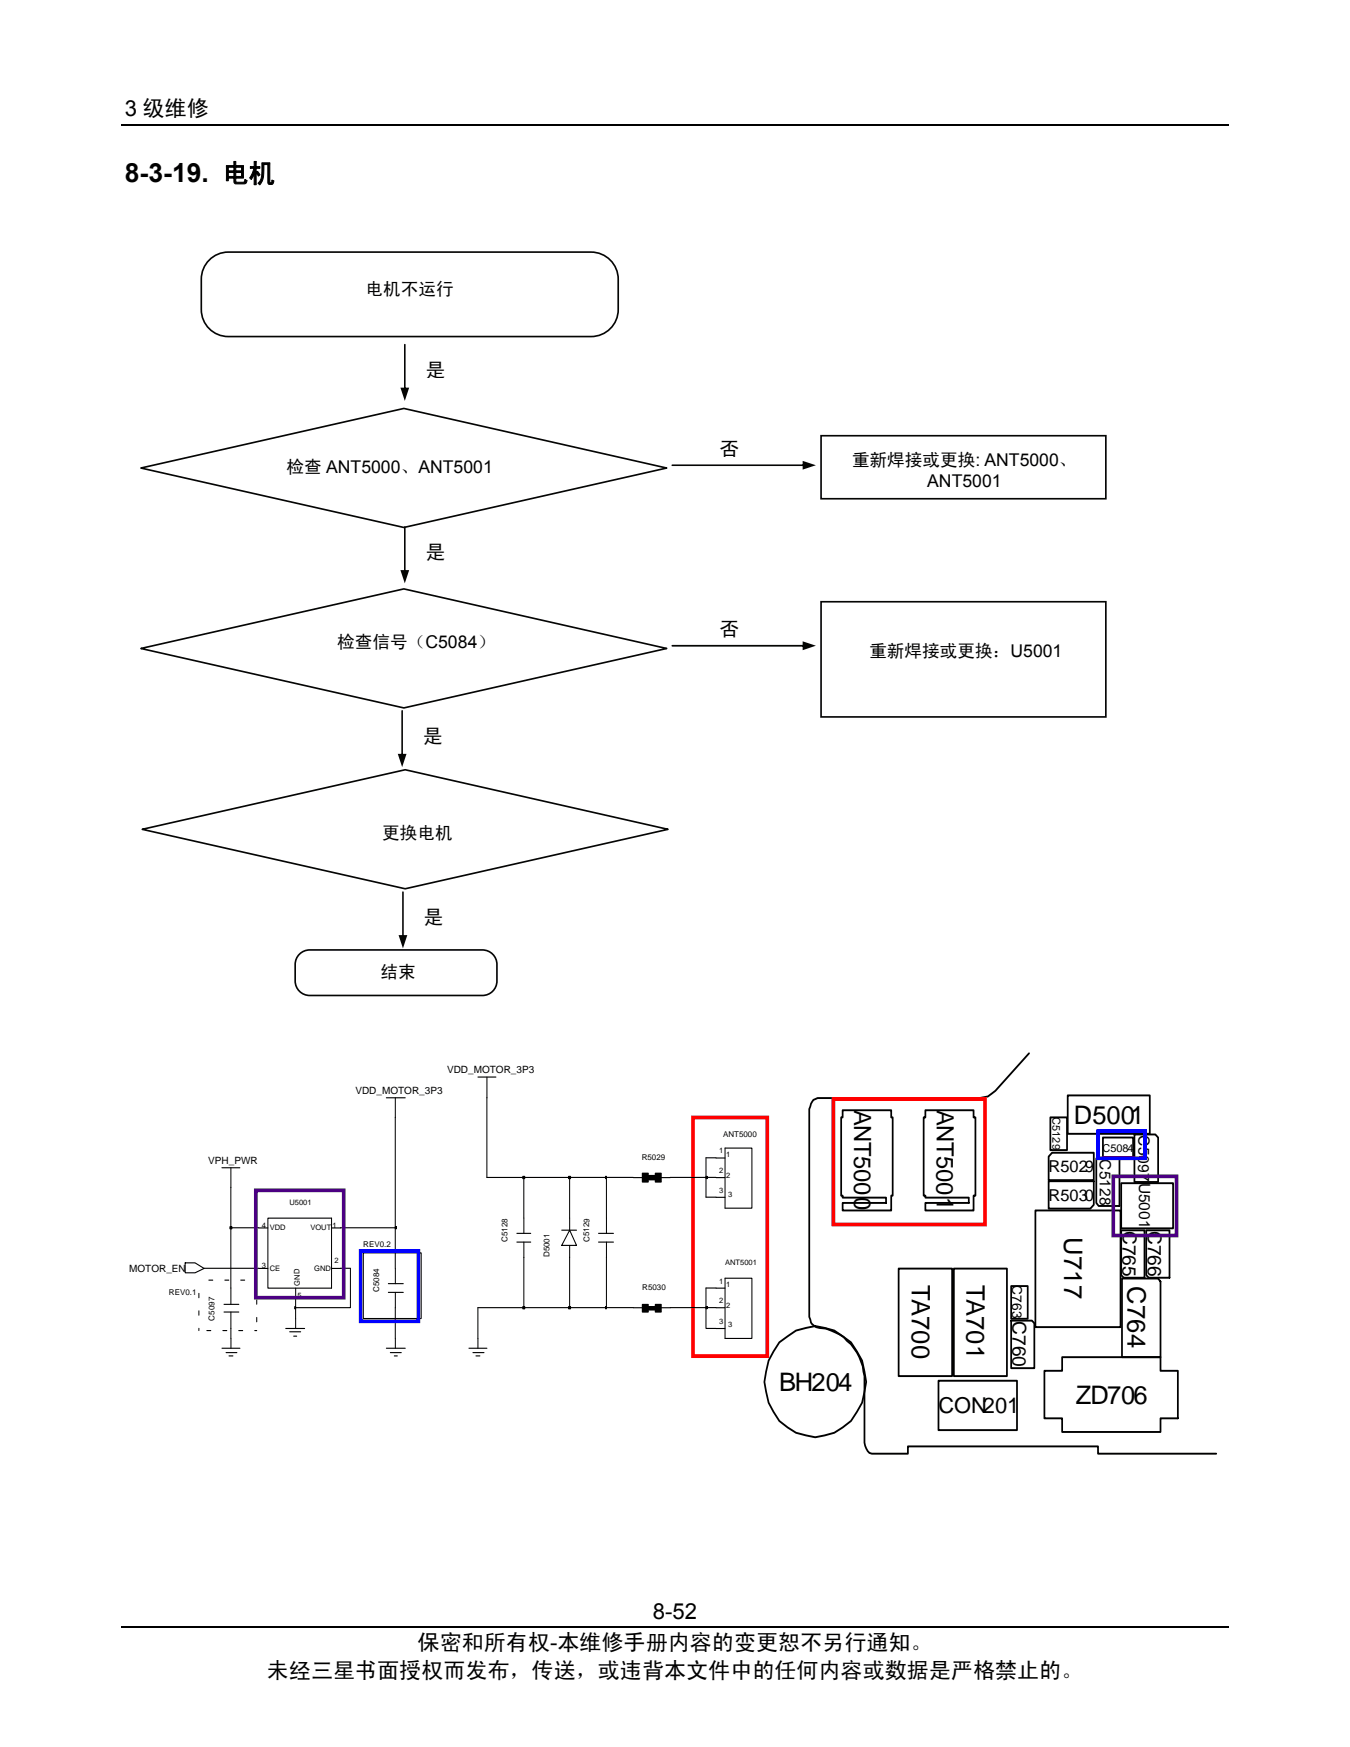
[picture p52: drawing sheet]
<svg xmlns="http://www.w3.org/2000/svg" width="216mm" height="279mm" viewBox="0 0 216 279" stroke-linecap="round" stroke-linejoin="round" font-family="sans-serif">
<defs><g id="words">
<text font-size="4.2" x="20" y="29.2">8-3-19. 电机</text>
<g font-size="4.1">
<text x="171.8" y="179.7">D5001</text>
<text x="170.2" y="197.9" transform="rotate(90 170.2 197.9)">U717</text>
<text x="145.8" y="205.5" transform="rotate(90 145.8 205.5)">TA700</text>
<text x="154.6" y="205.5" transform="rotate(90 154.6 205.5)">TA701</text>
<text x="180.3" y="205.7" transform="rotate(90 180.3 205.7)">C764</text>
<text x="124.6" y="222.5">BH204</text>
<text x="172" y="224.5">ZD706</text>
</g>
<g font-size="3.8">
<text x="136.6" y="177.6" transform="rotate(90 136.6 177.6)">ANT5000</text>
<text x="149.8" y="177.6" transform="rotate(90 149.8 177.6)">ANT5001</text>
</g>
<g font-size="3.5">
<text x="20" y="18.5">3 级维修</text>
<text x="150.1" y="226">CON201</text>
<text x="66.8" y="263.8">保密和所有权-本维修手册内容的变更恕不另行通知。</text>
<text x="104.4" y="259">8-52</text>
<text x="42.7" y="268.4">未经三星书面授权而发布，传送，或违背本文件中的任何内容或数据是严格禁止的。</text>
</g>
<g font-size="3.2">
<text x="68" y="60.3">是</text>
<text x="115.1" y="72.9">否</text>
<text x="68" y="89.5">是</text>
<text x="115.1" y="101.8">否</text>
<text x="67.6" y="118.9">是</text>
<text x="67.7" y="147.8">是</text>
</g>
<g font-size="3.1">
<text x="179.6" y="196.8" transform="rotate(90 179.6 196.8)">C765</text>
<text x="183.6" y="196.8" transform="rotate(90 183.6 196.8)">C766</text>
<text x="161.9" y="211.3" transform="rotate(90 161.9 211.3)">C760</text>
</g>
<g font-size="2.8">
<text x="58.5" y="47.2">电机不运行</text>
<text x="45.8" y="75.6">检查 ANT5000、ANT5001</text>
<text x="136.3" y="74.4">重新焊接或更换: ANT5000、</text>
<text x="148.3" y="77.9">ANT5001</text>
<text x="53.9" y="103.6">检查信号（C5084）</text>
<text x="139" y="105.2">重新焊接或更换：U5001</text>
<text x="61.1" y="134.2">更换电机</text>
<text x="60.8" y="156.4">结束</text>
</g>
<g font-size="2.6">
<text x="167.7" y="187.5">R5029</text>
<text x="167.7" y="192">R5030</text>
</g>
<g font-size="2.5">
<text x="175.9" y="185.4" transform="rotate(90 175.9 185.4)">C5128</text>
<text x="182.1" y="181.6" transform="rotate(90 182.1 181.6)">C5097</text>
<text x="182.2" y="189.2" transform="rotate(90 182.2 189.2)">U5001</text>
</g>
<text font-size="2.2" x="161.9" y="205.6" transform="rotate(90 161.9 205.6)">C763</text>
<g font-size="1.7">
<text x="168.3" y="178.6" transform="rotate(90 168.3 178.6)">C5129</text>
<text x="176.3" y="184.2">C5084</text>
</g>
<g font-size="1.6">
<text x="71.5" y="171.6">VDD_MOTOR_3P3</text>
<text x="56.8" y="174.9">VDD_MOTOR_3P3</text>
<text x="33.3" y="186.1">VPH_PWR</text>
<text x="20.6" y="203.4">MOTOR_EN</text>
</g>
<g font-size="1.3">
<text x="102.6" y="185.5">R5029</text>
<text x="115.6" y="181.8">ANT5000</text>
<text x="58.1" y="199.5">REV0.2</text>
<text x="81.2" y="198.6" transform="rotate(-90 81.2 198.6)">C5128</text>
<text x="87.9" y="201.1" transform="rotate(-90 87.9 201.1)">D5001</text>
<text x="94.2" y="198.6" transform="rotate(-90 94.2 198.6)">C5129</text>
<text x="27" y="207.2">REV0.1</text>
<text x="60.6" y="206.7" transform="rotate(-90 60.6 206.7)">C5084</text>
<text x="102.7" y="206.3">R5030</text>
<text x="34.3" y="211.2" transform="rotate(-90 34.3 211.2)">C5097</text>
</g>
<g font-size="1.2">
<text x="115" y="184.5">1</text>
<text x="116.1" y="185">1</text>
<text x="115" y="190.8">3</text>
<text x="115" y="187.6">2</text>
<text x="116.1" y="188.3">2</text>
<text x="116.4" y="191.5">3</text>
<text x="41.9" y="196.3">4</text>
<text x="43.1" y="196.8">VDD</text>
<text x="46.3" y="192.7">U5001</text>
<text x="49.6" y="196.8">VOUT</text>
<text x="53.2" y="196.3">1</text>
<text x="41.9" y="202.8">3</text>
<text x="43.1" y="203.3">CE</text>
<text x="50.2" y="203.3">GND</text>
<text x="53.5" y="201.9">2</text>
<text x="116" y="202.3">ANT5001</text>
<text x="47.6" y="207.6">5</text>
<text x="47.9" y="205.6" transform="rotate(-90 47.9 205.6)">GND</text>
<text x="115" y="205.3">1</text>
<text x="115" y="208.4">2</text>
<text x="116.1" y="205.8">1</text>
<text x="116.1" y="209.1">2</text>
<text x="115" y="211.7">3</text>
<text x="116.4" y="212.3">3</text>
</g>
</g></defs>
<path d="M110.8 178.7h11.9v38.2h-11.9zM133.3 175.8h24.2v20h-24.2z" fill="none" stroke="#f00" stroke-width=".59"/>
<g fill="none" stroke="#000" stroke-width=".17">
<path d="M61.8 175.6h3M63.2 175.6v29.7M76.4 172.3h2.9M77.9 172.3v16h23.4M35.5 186.8h2.9M36.8 196.2h.3v.3h-.3zM36.9 189.9v16.1M36.9 196.4h4.5M36.9 186.8v3.1M41.4 196.4h1.4M42.8 194.8h10.2v11.2h-10.2zM53 196.4h1.5"/>
<path d="M54.4 196.4h8.8M63.2 196.2h.2v.3h-.2zM82.7 198.7h2.2M82.7 197.3h2.2M83.6 188.1h.3v.4h-.3zM83.8 188.3v9M83.8 198.7v10.4M89.8 196.7h2.4M90.9 188.1h.3v.4h-.3zM91.1 188.3v8.4M91.1 199.2v9.9M91.1 196.7l1.1 2.5h-2.4z"/>
<path d="M95.7 197.3h2.4M95.7 198.7h2.4M96.8 188.1h.2v.4h-.2zM97 188.3v9M97 198.7v10.4M101.3 188.3h1.4M102.7 187.6h1v1.4h-1zM103.7 188h1.1v.7h-1.1zM104.8 187.6h.9v1.5h-.9zM105.7 188.3h1.5M112.9 188.1h.2v.4h-.2zM114.5 188.3h1.5"/>
<path d="M114.5 185.2h1.5M114.5 188.3h-7.3M114.5 185.2h-1.6v6.3h3.1M116 183.6h4.2v9.6h-4.2zM29.6 202h1.6l1.4 .9-1.4 .7h-1.6zM31.8 206.9v.6M31.8 209.6v.7M31.8 212.4v.4M32.6 202.8h8.8M33.1 212.8h.6M33.4 204.7h.6M35.5 215.6h2.9"/>
<path d="M35.6 212.8h.7M35.8 209.8h2.4M35.8 208.6h2.4M36 204.7h.6M36.2 216.3h1.7M36.6 216.9h.7M36.9 206v2.6M36.9 209.8v5.8M38.2 212.8h.6M38.5 204.7h.6M40.7 212.8h.4M41.1 205.1v.7"/>
<path d="M41.1 207.9v.7M41.1 210.7v.7M41.4 202.9h1.4M45.7 212.5h3M46.3 213h1.8M47 213.7h.5M47.1 209h.2v.3h-.2zM47.3 207.6v3.3M47.3 210.9v1.6M47.3 206v1.6M53 202.9h1.5M54.4 202.8h1.6"/>
<path d="M56 202.8v6.3h-8.7M58.1 200.4h9.3v10.5h-9.3zM61.8 215.6h3M62.1 206.7h2.4M62.1 205.3h2.4M62.4 216.3h1.8M63.1 216.9h.4M63.2 206.7v8.9M75 215.6h2.9M75.6 216.3h1.8M76.1 216.9h.7M83.6 209h.3v.3h-.3z"/>
<path d="M90.9 209h.3v.3h-.3zM96.8 209h.2v.3h-.2zM102.7 208.6h1v1.2h-1zM102.7 209.1h-26.3v6.5M103.7 209h1.1v.5h-1.1zM104.8 208.6h.9v1.2h-.9zM112.9 209h.2v.3h-.2zM114.5 206h-1.6v6.5h3.1M114.5 206h1.5M116 204.4h4.2v9.7h-4.2zM116 209.1h-10.2M19.4 260.2h177.1"/>
</g>
<g fill="#000">
<path d="M36.8 196.2h.3v.3h-.3zM63.2 196.2h.2v.3h-.2zM83.6 188.1h.3v.4h-.3zM90.9 188.1h.3v.4h-.3zM96.8 188.1h.2v.4h-.2zM102.7 187.6h1v1.4h-1zM103.7 188h1.1v.7h-1.1zM104.8 187.6h.9v1.4h-.9zM112.9 188.1h.2v.4h-.2zM47.1 209h.2v.3h-.2zM83.6 209h.3v.3h-.3zM90.9 209h.3v.3h-.3z"/>
<path d="M96.8 209h.2v.3h-.2zM102.7 208.6h1v1.2h-1zM103.7 209h1.1v.5h-1.1zM104.8 208.6h.9v1.2h-.9zM112.9 209h.2v.3h-.2z"/>
</g>
<path d="M175.6 180.9h7.5v4.4h-7.5zM57.7 200.1h9.2v11.2h-9.2z" fill="none" stroke="#00f" stroke-width=".59"/>
<path d="M40.9 190.4h14.1v17.1h-14.1zM178 188.1h10.2v9.5h-10.2z" fill="none" stroke="#4b0082" stroke-width=".59"/>
<g fill="none" stroke="#000" stroke-width=".29">
<path d="M134.8 177.6h7.7v1.1h.3v12.5h-.3v2.4h-7.7v-1.2h6.9v-.9h-6.9v-.3h-.3v-12.5h.3zM148 177.6h7.7v1.1h.3v12.5h-.3v2.4h-7.7v-1.2h6.9v-.9h-6.9v-.3h-.3v-12.5h.3zM164.6 168.5l-5.4 6-1.2 .9-1.3 .2h-25.9a1.34 1.34 0 0 0-1.2 1.3l-.2 .5v33.2l.2 .4a1.49 1.49 0 0 0 1.4 1.4 8.2 8.2 0 0 1 3.9 1.4l.5 .6a8.5 8.5 0 0 1 2.9 5.7v10.6a2.86 2.86 0 0 0 .7 1.7l.4 .1h5.8v-1.2h30.4v1.2h18.9M168 178.7h2.6v5.2h-2.6zM170.8 175.2h13.1v6.1h-13.1zM165.6 193.6h13.6v18.6h-13.6zM167.7 188.9h7.2v3.8l-.5 .6h-6.7zM168.3 184.4h6.6v4.3h-7.2v-3.7zM175.3 185.3h3.7v7.6h-3.3l-.4-.5zM176.4 181.9h4.8v3.2h-4.8zM179.3 189.2h8.3v7.3h-8.3zM179.3 196.8h3.7v7.5h-3.3l-.4-.4z"/>
<path d="M181.4 181.4h3.4l.4 .5v7.1h-3.8zM183.3 196.8h3.7v7.5h-3.3l-.4-.4zM124.6 214.7l2.7-1.9 3.1-.7 3 .7 2.7 1.9 1.8 2.9 .6 3.4-.6 3.3-1.8 3-2.7 1.8-3 .8-3.1-.8-2.7-1.8-1.7-3-.7-3.3 .7-3.4zM143.7 202.9h8.6v17.2h-8.6zM152.5 202.9h8.5v17.2h-8.5zM161.7 205.7h2.7v5.2h-2.7zM161.7 211.2h3.3l.4 .4v7.2h-3.7zM167 219.2h2.9v-2.1h15.7v2.1h2.8v7.6h-2.8v2.2h-15.7v-2.2h-2.9zM179.4 204.5h5.8l.4 .5v12.1h-6.2zM150.1 220.8h12.5v7.9h-12.5z"/>
</g>
<path d="M19.4 20h177.1" fill="none" stroke="#000" stroke-width=".25"/>
<path d="M33.7 41.3a4.3 4.3 0 0 1 2.8-1h58a4.3 4.3 0 0 1 4.4 4.4v4.8a4.3 4.3 0 0 1-4.4 4.3h-58a4.3 4.3 0 0 1-4.3-4.3v-4.8a4.3 4.3 0 0 1 1.5-3.4zM22.5 74.9l42.1-9.6 42 9.6-42 9.5z" fill="none" stroke="#040503" stroke-width=".26"/>
<path d="M107.4 74.3h21.3l.2 .1-.2 .1h-21.2zM128.4 73.7l2.1 .7-2.1 .7z" fill="#040503"/>
<path d="M131.3 69.7h45.6v10.1h-45.6z" fill="none" stroke="#040503" stroke-width=".26"/>
<path d="M64.7 55l.2 .1v7.3l-.2 .1-.1-.1zM64 62h1.4l-.7 2.1z" fill="#040503"/>
<path d="M48.1 152.4l.9-.4 .5-.1h27.6a2.32 2.32 0 0 1 2.4 2.4v2.6a2.32 2.32 0 0 1-2.4 2.3h-27.6a2.32 2.32 0 0 1-2.3-2.3v-2.6a2.32 2.32 0 0 1 .9-1.9z" fill="none" stroke="#040503" stroke-width=".26"/>
<path d="M64.7 84.2h.1l.1 .1v7.2l-.2 .2-.1-.2zM64 91.2h1.4l-.7 2.1z" fill="#040503"/>
<path d="M22.5 103.7l42.1-9.5 42 9.5-42 9.5z" fill="none" stroke="#040503" stroke-width=".26"/>
<path d="M107.4 103.2l21.3-.1 .2 .2-.2 .1h-21.2zM128.4 102.6l2.1 .7-2.1 .7z" fill="#040503"/>
<path d="M131.3 96.2h45.6v18.5h-45.6z" fill="none" stroke="#040503" stroke-width=".26"/>
<path d="M64.4 142.6l.2 .1v7.2l-.2 .1-.1-.1zM63.7 149.6h1.4l-.7 2.1z" fill="#040503"/>
<path d="M22.7 132.6l42.1-9.5 42 9.5-42 9.5z" fill="none" stroke="#040503" stroke-width=".26"/>
<path d="M64.2 113.6l.2 .1v7.2l-.1 .2-.1-.2zM63.6 120.6h1.4l-.7 2.1z" fill="#040503"/>
<use href="#words"/>
</svg>
